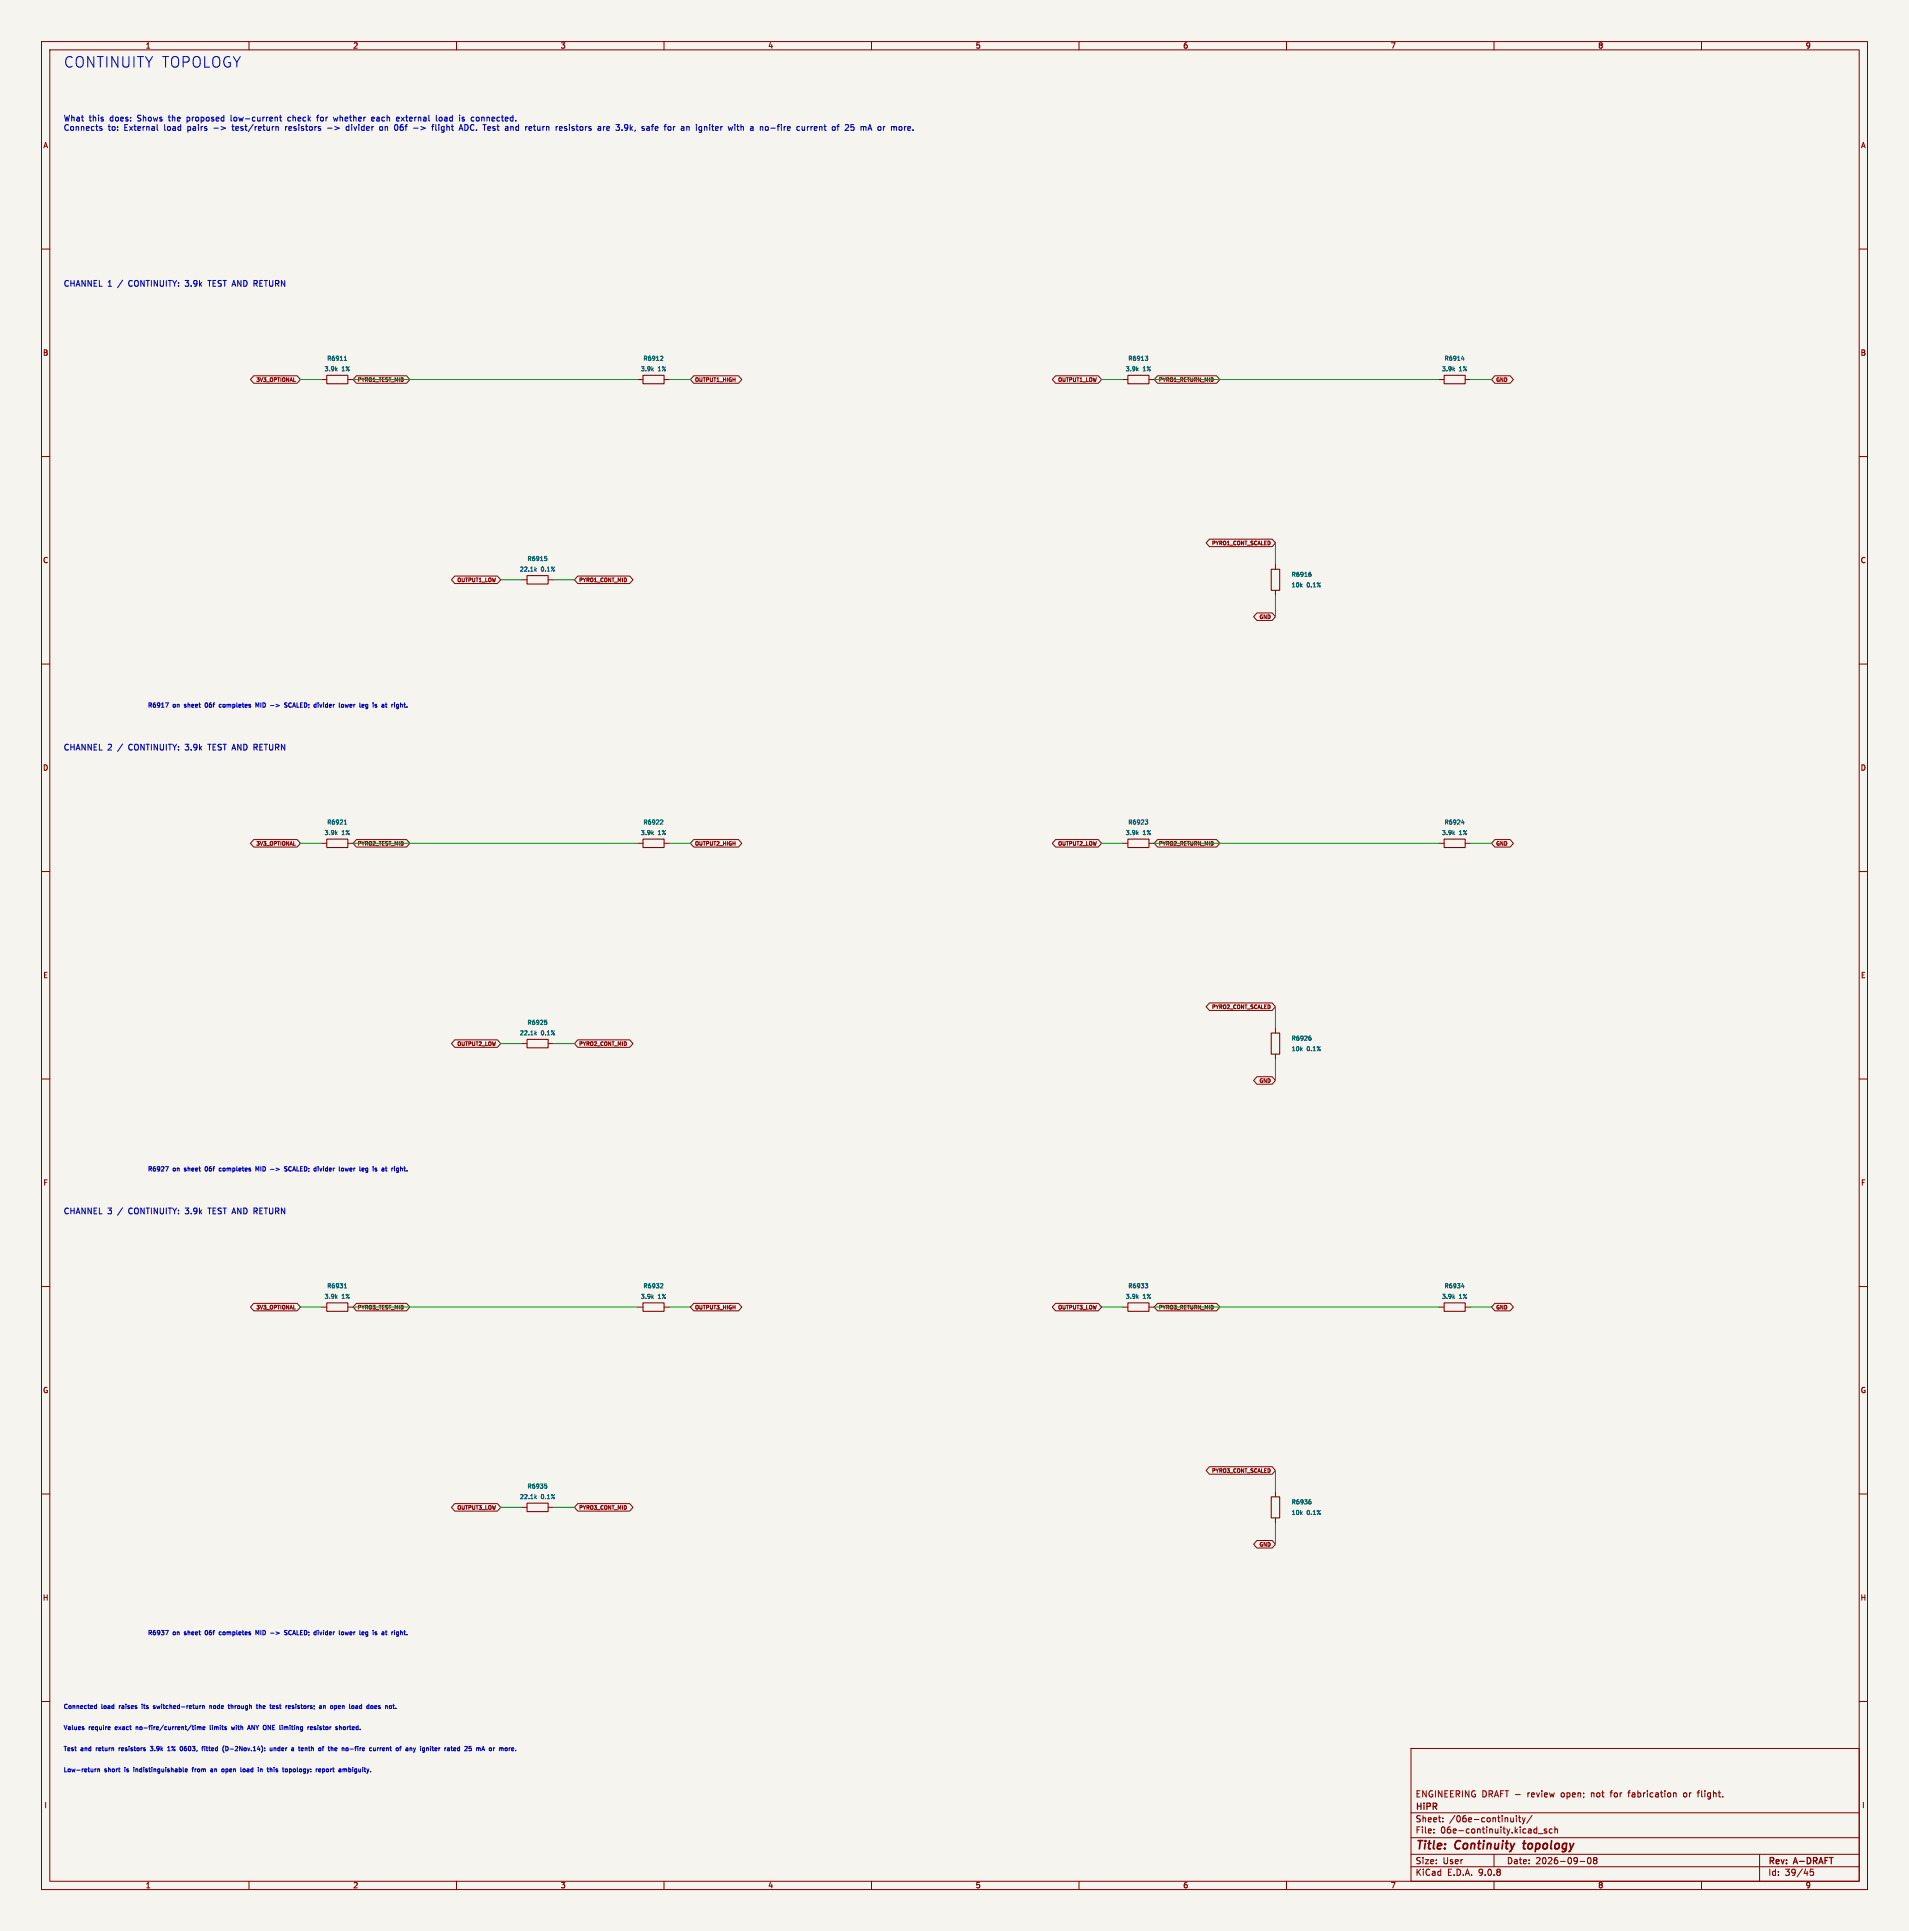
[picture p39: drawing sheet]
<svg xmlns="http://www.w3.org/2000/svg" width="460mm" height="465mm" viewBox="0 0 460 465" stroke-linecap="round" stroke-linejoin="round" font-family="sans-serif">
<defs><g id="words">
<text font-size="3.5" fill="#0000c2" x="15.2" y="16.5">CONTINUITY TOPOLOGY</text>
<g font-size="2.8" fill="#840000">
<text x="341" y="446.2">Title:</text>
<text x="350.7" y="446.2">Continuity</text>
<text x="367.9" y="446.2">topology</text>
</g>
<g font-size="2.1" fill="#840000">
<text x="341" y="436.5">HiPR</text>
<text x="341" y="433.3">ENGINEERING DRAFT -</text>
<text x="368.2" y="433.3">review</text>
<text x="376.4" y="433.3">open;</text>
<text x="383.8" y="433.3">not</text>
<text x="388.7" y="433.3">for</text>
<text x="393.1" y="433.3">fabrication</text>
<text x="406.5" y="433.3">or</text>
<text x="410.1" y="433.3">flight.</text>
<text x="341" y="442">File:</text>
<text x="341" y="439.3">Sheet:</text>
<text x="347.1" y="442">06e-continuity.kicad_sch</text>
<text x="349.2" y="439.3">/06e-continuity/</text>
<text x="341" y="449.4">Size:</text>
<text x="347.7" y="449.4">User</text>
<text x="363" y="449.4">Date:</text>
<text x="370" y="449.4">2026-09-08</text>
<text x="426" y="449.6">Rev:</text>
<text x="432.4" y="449.6">A-DRAFT</text>
<text x="341" y="452.2">KiCad</text>
<text x="348.7" y="452.2">E.D.A.</text>
<text x="356.3" y="452.2">9.0.8</text>
<text x="426" y="452.2">Id:</text>
<text x="430.1" y="452.2">39/45</text>
</g>
<g font-size="1.9" fill="#0000c2">
<text x="15.2" y="29.6">What</text>
<text x="21.4" y="29.6">this</text>
<text x="26.5" y="29.6">does:</text>
<text x="33.3" y="29.6">Shows</text>
<text x="41" y="29.6">the</text>
<text x="45.5" y="29.6">proposed</text>
<text x="56.3" y="29.6">low-current</text>
<text x="70.2" y="29.6">check</text>
<text x="77.5" y="29.6">for</text>
<text x="81.6" y="29.6">whether</text>
<text x="90.9" y="29.6">each</text>
<text x="97.1" y="29.6">external</text>
<text x="106.8" y="29.6">load</text>
<text x="112.6" y="29.6">is</text>
<text x="115.7" y="29.6">connected.</text>
<text x="15.2" y="31.8">Connects</text>
<text x="26" y="31.8">to:</text>
<text x="30" y="31.8">External</text>
<text x="39.8" y="31.8">load</text>
<text x="45.5" y="31.8">pairs</text>
<text x="52" y="31.8">-&gt;</text>
<text x="56.7" y="31.8">test/return</text>
<text x="69.6" y="31.8">resistors</text>
<text x="79.9" y="31.8">-&gt;</text>
<text x="84.6" y="31.8">divider</text>
<text x="92.9" y="31.8">on</text>
<text x="96.7" y="31.8">06f</text>
<text x="101.4" y="31.8">-&gt;</text>
<text x="106.1" y="31.8">flight</text>
<text x="112.9" y="31.8">ADC. Test</text>
<text x="124.2" y="31.8">and</text>
<text x="129.3" y="31.8">return</text>
<text x="136.8" y="31.8">resistors</text>
<text x="147.1" y="31.8">are</text>
<text x="151.7" y="31.8">3.9k,</text>
<text x="158" y="31.8">safe</text>
<text x="163.7" y="31.8">for</text>
<text x="167.9" y="31.8">an</text>
<text x="171.6" y="31.8">igniter</text>
<text x="179.6" y="31.8">with</text>
<text x="185" y="31.8">a</text>
<text x="187.6" y="31.8">no-fire</text>
<text x="196.6" y="31.8">current</text>
<text x="205.3" y="31.8">of</text>
<text x="208.6" y="31.8">25</text>
<text x="212.5" y="31.8">mA</text>
<text x="216.8" y="31.8">or</text>
<text x="220.2" y="31.8">more.</text>
<text x="15.2" y="69.3">CHANNEL 1</text>
<text x="28.5" y="69.3">/</text>
<text x="31.2" y="69.3">CONTINUITY:</text>
<text x="45" y="69.3">3.9k</text>
<text x="50.7" y="69.3">TEST AND RETURN</text>
<text x="15.2" y="181">CHANNEL 2</text>
<text x="28.5" y="181">/</text>
<text x="31.2" y="181">CONTINUITY:</text>
<text x="45" y="181">3.9k</text>
<text x="50.7" y="181">TEST AND RETURN</text>
<text x="15.2" y="292.8">CHANNEL 3</text>
<text x="28.5" y="292.8">/</text>
<text x="31.2" y="292.8">CONTINUITY:</text>
<text x="45" y="292.8">3.9k</text>
<text x="50.7" y="292.8">TEST AND RETURN</text>
</g>
<g font-size="1.8" fill="#840000">
<text x="35" y="11.9">1</text>
<text x="85" y="11.9">2</text>
<text x="135" y="11.9">3</text>
<text x="185" y="11.9">4</text>
<text x="235" y="11.9">5</text>
<text x="285" y="11.9">6</text>
<text x="335" y="11.9">7</text>
<text x="385" y="11.9">8</text>
<text x="435" y="11.9">9</text>
<text x="10.3" y="35.9">A</text>
<text x="448.3" y="35.9">A</text>
<text x="10.3" y="85.9">B</text>
<text x="448.3" y="85.9">B</text>
<text x="10.3" y="135.9">C</text>
<text x="448.3" y="135.9">C</text>
<text x="10.3" y="185.9">D</text>
<text x="448.3" y="185.9">D</text>
<text x="10.3" y="235.9">E</text>
<text x="448.3" y="235.9">E</text>
<text x="10.3" y="285.9">F</text>
<text x="448.3" y="285.9">F</text>
<text x="10.3" y="335.9">G</text>
<text x="448.3" y="335.9">G</text>
<text x="10.2" y="385.9">H</text>
<text x="448.2" y="385.9">H</text>
<text x="10.6" y="435.9">I</text>
<text x="448.6" y="435.9">I</text>
<text x="35" y="455.2">1</text>
<text x="85" y="455.2">2</text>
<text x="135" y="455.2">3</text>
<text x="185" y="455.2">4</text>
<text x="235" y="455.2">5</text>
<text x="285" y="455.2">6</text>
<text x="335" y="455.2">7</text>
<text x="385" y="455.2">8</text>
<text x="435" y="455.2">9</text>
</g>
<g font-size="1.5" fill="#0000c2">
<text x="35.6" y="170.7">R6917</text>
<text x="41.7" y="170.7">on</text>
<text x="44.6" y="170.7">sheet</text>
<text x="49.9" y="170.7">06f</text>
<text x="53.5" y="170.7">completes</text>
<text x="62.5" y="170.7">MID</text>
<text x="66.3" y="170.7">-&gt;</text>
<text x="70" y="170.7">SCALED;</text>
<text x="77.3" y="170.7">divider</text>
<text x="83.6" y="170.7">lower</text>
<text x="88.8" y="170.7">leg</text>
<text x="92.3" y="170.7">is</text>
<text x="94.7" y="170.7">at</text>
<text x="97.3" y="170.7">right.</text>
<text x="35.6" y="282.5">R6927</text>
<text x="41.7" y="282.5">on</text>
<text x="44.6" y="282.5">sheet</text>
<text x="49.9" y="282.5">06f</text>
<text x="53.5" y="282.5">completes</text>
<text x="62.5" y="282.5">MID</text>
<text x="66.3" y="282.5">-&gt;</text>
<text x="70" y="282.5">SCALED;</text>
<text x="77.3" y="282.5">divider</text>
<text x="83.6" y="282.5">lower</text>
<text x="88.8" y="282.5">leg</text>
<text x="92.3" y="282.5">is</text>
<text x="94.7" y="282.5">at</text>
<text x="97.3" y="282.5">right.</text>
<text x="35.6" y="394.2">R6937</text>
<text x="41.7" y="394.2">on</text>
<text x="44.6" y="394.2">sheet</text>
<text x="49.9" y="394.2">06f</text>
<text x="53.5" y="394.2">completes</text>
<text x="62.5" y="394.2">MID</text>
<text x="66.3" y="394.2">-&gt;</text>
<text x="70" y="394.2">SCALED;</text>
<text x="77.3" y="394.2">divider</text>
<text x="83.6" y="394.2">lower</text>
<text x="88.8" y="394.2">leg</text>
<text x="92.3" y="394.2">is</text>
<text x="94.7" y="394.2">at</text>
<text x="97.3" y="394.2">right.</text>
<text x="15.2" y="412">Connected</text>
<text x="24.4" y="412">load</text>
<text x="28.9" y="412">raises</text>
<text x="34.6" y="412">its</text>
<text x="37.6" y="412">switched-return</text>
<text x="51.4" y="412">node</text>
<text x="56.2" y="412">through</text>
<text x="63.3" y="412">the</text>
<text x="66.8" y="412">test</text>
<text x="70.8" y="412">resistors;</text>
<text x="79.1" y="412">an</text>
<text x="82.1" y="412">open</text>
<text x="86.9" y="412">load</text>
<text x="91.3" y="412">does</text>
<text x="15.2" y="417.1">Values</text>
<text x="21.4" y="417.1">require</text>
<text x="27.9" y="417.1">exact</text>
<text x="33.2" y="417.1">no-fire/current/time</text>
<text x="51.3" y="417.1">limits</text>
<text x="56.7" y="417.1">with</text>
<text x="60.9" y="417.1">ANY ONE</text>
<text x="69.1" y="417.1">limiting</text>
<text x="76.1" y="417.1">resistor</text>
<text x="83.1" y="417.1">shorted.</text>
<text x="15.2" y="422.2">Test</text>
<text x="19.4" y="422.2">and</text>
<text x="23.3" y="422.2">return</text>
<text x="29.1" y="422.2">resistors</text>
<text x="36.9" y="422.2">3.9k</text>
<text x="41.3" y="422.2">1%</text>
<text x="44.6" y="422.2">0603,</text>
<text x="50.1" y="422.2">fitted</text>
<text x="55.3" y="422.2">(D-2Nov.14):</text>
<text x="67" y="422.2">under</text>
<text x="72.4" y="422.2">a</text>
<text x="74.4" y="422.2">tenth</text>
<text x="79.5" y="422.2">of</text>
<text x="82.1" y="422.2">the</text>
<text x="85.6" y="422.2">no-fire</text>
<text x="92.4" y="422.2">current</text>
<text x="99.1" y="422.2">of</text>
<text x="101.7" y="422.2">any</text>
<text x="105.4" y="422.2">igniter</text>
<text x="111.5" y="422.2">rated</text>
<text x="116.6" y="422.2">25</text>
<text x="119.7" y="422.2">mA</text>
<text x="123" y="422.2">or</text>
<text x="15.2" y="427.2">Low-return</text>
<text x="25.2" y="427.2">short</text>
<text x="30.2" y="427.2">is</text>
<text x="32.6" y="427.2">indistinguishable</text>
<text x="47" y="427.2">from</text>
<text x="51.7" y="427.2">an</text>
<text x="54.6" y="427.2">open</text>
<text x="59.4" y="427.2">load</text>
<text x="63.9" y="427.2">in</text>
<text x="66.4" y="427.2">this</text>
<text x="70.3" y="427.2">topology:</text>
<text x="78.6" y="427.2">report</text>
<text x="84.3" y="427.2">ambiguity.</text>
</g>
<g font-size="1.4" fill="#006464">
<text x="78.1" y="89.7">3.9k</text>
<text x="78.7" y="87.1">R6911</text>
<text x="82.4" y="89.7">1%</text>
<text x="154.3" y="89.7">3.9k</text>
<text x="154.9" y="87.1">R6912</text>
<text x="158.6" y="89.7">1%</text>
<text x="271.1" y="89.7">3.9k</text>
<text x="271.7" y="87.1">R6913</text>
<text x="275.4" y="89.7">1%</text>
<text x="347.3" y="89.7">3.9k</text>
<text x="347.9" y="87.1">R6914</text>
<text x="351.6" y="89.7">1%</text>
<text x="125.1" y="137.9">22.1k</text>
<text x="127" y="135.4">R6915</text>
<text x="130.4" y="137.9">0.1%</text>
<text x="311.1" y="141.7">10k</text>
<text x="311.1" y="139.2">R6916</text>
<text x="314.9" y="141.7">0.1%</text>
<text x="78.1" y="201.4">3.9k</text>
<text x="78.7" y="198.9">R6921</text>
<text x="82.4" y="201.4">1%</text>
<text x="154.3" y="201.4">3.9k</text>
<text x="154.9" y="198.9">R6922</text>
<text x="158.6" y="201.4">1%</text>
<text x="271.1" y="201.4">3.9k</text>
<text x="271.7" y="198.9">R6923</text>
<text x="275.4" y="201.4">1%</text>
<text x="347.3" y="201.4">3.9k</text>
<text x="347.9" y="198.9">R6924</text>
<text x="351.6" y="201.4">1%</text>
<text x="125.1" y="249.7">22.1k</text>
<text x="127" y="247.1">R6925</text>
<text x="130.4" y="249.7">0.1%</text>
<text x="311.1" y="250.9">R6926</text>
<text x="311.1" y="253.5">10k</text>
<text x="314.9" y="253.5">0.1%</text>
<text x="78.7" y="310.6">R6931</text>
<text x="154.9" y="310.6">R6932</text>
<text x="271.7" y="310.6">R6933</text>
<text x="347.9" y="310.6">R6934</text>
<text x="78.1" y="313.2">3.9k</text>
<text x="82.4" y="313.2">1%</text>
<text x="154.3" y="313.2">3.9k</text>
<text x="158.6" y="313.2">1%</text>
<text x="271.1" y="313.2">3.9k</text>
<text x="275.4" y="313.2">1%</text>
<text x="347.3" y="313.2">3.9k</text>
<text x="351.6" y="313.2">1%</text>
<text x="127" y="358.9">R6935</text>
<text x="125.1" y="361.4">22.1k</text>
<text x="130.4" y="361.4">0.1%</text>
<text x="311.1" y="365.2">10k</text>
<text x="311.1" y="362.7">R6936</text>
<text x="314.9" y="365.2">0.1%</text>
</g>
<g font-size="1.3" fill="#840000">
<text x="61.6" y="92.2">3V3_OPTIONAL</text>
<text x="86.1" y="92.2">PYRO1_TEST_MID</text>
<text x="167.4" y="92.2">OUTPUT1_HIGH</text>
<text x="254.8" y="92.2">OUTPUT1_LOW</text>
<text x="279.1" y="92.2">PYRO1_RETURN_MID</text>
<text x="360.4" y="92.2">GND</text>
<text x="291.9" y="131.6">PYRO1_CONT_SCALED</text>
<text x="110" y="140.5">OUTPUT1_LOW</text>
<text x="139.4" y="140.5">PYRO1_CONT_MID</text>
<text x="303.3" y="149.4">GND</text>
<text x="61.6" y="204">3V3_OPTIONAL</text>
<text x="86.1" y="204">PYRO2_TEST_MID</text>
<text x="167.4" y="204">OUTPUT2_HIGH</text>
<text x="254.8" y="204">OUTPUT2_LOW</text>
<text x="279.1" y="204">PYRO2_RETURN_MID</text>
<text x="360.4" y="204">GND</text>
<text x="291.9" y="243.3">PYRO2_CONT_SCALED</text>
<text x="110" y="252.2">OUTPUT2_LOW</text>
<text x="139.4" y="252.2">PYRO2_CONT_MID</text>
<text x="303.3" y="261.1">GND</text>
<text x="61.6" y="315.7">3V3_OPTIONAL</text>
<text x="86.1" y="315.7">PYRO3_TEST_MID</text>
<text x="167.4" y="315.7">OUTPUT3_HIGH</text>
<text x="254.8" y="315.7">OUTPUT3_LOW</text>
<text x="279.1" y="315.7">PYRO3_RETURN_MID</text>
<text x="360.4" y="315.7">GND</text>
<text x="291.9" y="355.1">PYRO3_CONT_SCALED</text>
<text x="110" y="364">OUTPUT3_LOW</text>
<text x="139.4" y="364">PYRO3_CONT_MID</text>
<text x="303.3" y="372.9">GND</text>
</g>
</g></defs>
<path d="M0 0h460v465.3h-460z" fill="#f5f4ef" stroke="#f5f4ef" stroke-width=".24"/>
<g fill="none" stroke="#840000" stroke-width=".24">
<path d="M10 10h440v445.3h-440zM12 12h436v441.3h-436zM60 10v2M110 10v2M160 10v2M210 10v2M260 10v2M310 10v2M360 10v2M410 10v2M10 60h2M448 60h2"/>
<path d="M61.1 90.6h10.5l.8 .9-.8 .9h-10.5l-.7-.9zM77.5 91.5h1.2M83.8 91.5h1.3M85.9 90.6h12.1l.8 .9-.8 .9h-12.1l-.8-.9zM153.7 91.5h1.2M160 91.5h1.3M167.2 90.6h10.8l.7 .9-.7 .9h-10.8l-.8-.9zM254.4 90.6h10.2l.8 .9-.8 .9h-10.2l-.8-.9zM270.5 91.5h1.3M276.9 91.5h1.2M278.9 90.6h14.2l.8 .9-.8 .9h-14.2l-.8-.9zM346.7 91.5h1.3"/>
<path d="M353.1 91.5h1.2M360.2 90.6h3.7l.8 .9-.8 .9h-3.7l-.8-.9zM10 110h2M448 110h2M109.6 138.8h10.3l.7 .9-.7 .9h-10.3l-.8-.9zM125.7 139.7h1.3M132.1 139.7h1.2M139.2 138.8h12.5l.8 .9-.8 .9h-12.5l-.8-.9zM291.4 129.9h15.2l.7 .9-.7 .9h-15.2l-.8-.9zM307.3 135.9v1.3M302.9 147.7h3.7l.7 .9-.7 .9h-3.7l-.8-.9zM307.3 142.3v1.2"/>
<path d="M10 160h2M448 160h2M10 210h2M61.1 202.3h10.5l.8 .9-.8 .9h-10.5l-.7-.9zM77.5 203.2h1.2M83.8 203.2h1.3M85.9 202.3h12.1l.8 .9-.8 .9h-12.1l-.8-.9zM153.7 203.2h1.2M160 203.2h1.3M167.2 202.3h10.8l.7 .9-.7 .9h-10.8l-.8-.9zM254.4 202.3h10.2l.8 .9-.8 .9h-10.2l-.8-.9zM270.5 203.2h1.3"/>
<path d="M276.9 203.2h1.2M278.9 202.3h14.2l.8 .9-.8 .9h-14.2l-.8-.9zM346.7 203.2h1.3M353.1 203.2h1.2M360.2 202.3h3.7l.8 .9-.8 .9h-3.7l-.8-.9zM448 210h2M109.6 250.6h10.3l.7 .9-.7 .9h-10.3l-.8-.9zM125.7 251.5h1.3M132.1 251.5h1.2M139.2 250.6h12.5l.8 .9-.8 .9h-12.5l-.8-.9zM291.4 241.7h15.2l.7 .9-.7 .9h-15.2l-.8-.9zM302.9 259.5h3.7l.7 .9-.7 .9h-3.7l-.8-.9z"/>
<path d="M307.3 247.7v1.2M307.3 254v1.3M10 260h2M448 260h2M10 310h2M61.1 314.1h10.5l.8 .9-.8 .9h-10.5l-.7-.9zM77.5 315h1.2M83.8 315h1.3M85.9 314.1h12.1l.8 .9-.8 .9h-12.1l-.8-.9zM153.7 315h1.2M160 315h1.3M167.2 314.1h10.8l.7 .9-.7 .9h-10.8l-.8-.9z"/>
<path d="M254.4 314.1h10.2l.8 .9-.8 .9h-10.2l-.8-.9zM270.5 315h1.3M276.9 315h1.2M278.9 314.1h14.2l.8 .9-.8 .9h-14.2l-.8-.9zM346.7 315h1.3M353.1 315h1.2M360.2 314.1h3.7l.8 .9-.8 .9h-3.7l-.8-.9zM448 310h2M291.4 353.4h15.2l.7 .9-.7 .9h-15.2l-.8-.9zM307.3 359.4v1.3M10 360h2M109.6 362.3h10.3l.7 .9-.7 .9h-10.3l-.8-.9z"/>
<path d="M125.7 363.2h1.3M132.1 363.2h1.2M139.2 362.3h12.5l.8 .9-.8 .9h-12.5l-.8-.9zM302.9 371.2h3.7l.7 .9-.7 .9h-3.7l-.8-.9zM307.3 365.8v1.2M448 360h2M10 410h2M448 410h2M340 421.3h108v32h-108zM340 436.8h108M347.7 438.9v.1M347.7 438.1v.1"/>
<path d="M364.7 438v1M364.7 438.9l-.6 .1M365.4 437.5v.2M365.4 438v1M365.9 438h.6M366.1 437.5v1.3l.4 .2M366.8 438l.4 1M367.2 439l-.4 .5M367.5 438l-.3 1M369.2 437.5l-1.3 1.9M392.2 432h.6M403.3 432.1h.5l.1 .9"/>
<path d="M406 432l-.3 .3v.4l.3 .3M409 432h.5M409.5 431.5l-.3 .2v1.3M60 453.3v2M110 453.3v2M160 453.3v2M210 453.3v2M260 453.3v2M310 453.3v2M340 449.8h108M340 446.8h108M340 442.8h108"/>
<path d="M345.5 441.6v.1M345.5 440.8v.1M360 446.8v3M360 453.3v2M370.7 441.9h1.1M372.7 440.8l-.4-.1-.2 .2 .1 .3 .5 .1v.4h-.6M374 440.8l-.4-.1-.3 .3 .2 .7h.5M374.7 440.9l.5-.1 .1 .9M374.7 440.2v1.5M380.7 448.6h1.2M382.7 447.8l.2-.2a.8 .8 0 0 1 .5 .8 .8 .8 0 0 1-.5 .7l-.4-.5zM384.2 448.3l-.2-.3 .2-.4 .5 .1 .1 .2-.3 .4"/>
<path d="M384.2 448.3l-.2 .3v.4l.2 .1h.5l.1-.3-.1-.4-.2-.1M384.2 448.3h.3M410 453.3v2M424 446.8v6.5M437 450.4h-.8v.7l.2-.1 .5 .1 .1 .2v.5l-.3 .1-.5-.1"/>
</g>
<path d="M366.9 444.2h.8M367.3 443.5l-.2 1.8 .2 .2" fill="none" stroke="#840000" stroke-width=".4"/>
<g fill="none" stroke="#840000" stroke-width=".25">
<path d="M78.7 90.4h5.1v2.1h-5.1zM154.9 90.4h5.1v2.1h-5.1zM271.8 90.4h5.1v2.1h-5.1zM348 90.4h5.1v2.1h-5.1zM127 138.7h5.1v2h-5.1zM306.3 137.2h2.1v5.1h-2.1zM78.7 202.2h5.1v2h-5.1zM154.9 202.2h5.1v2h-5.1zM271.8 202.2h5.1v2h-5.1zM348 202.2h5.1v2h-5.1zM127 250.5h5.1v2h-5.1zM306.3 248.9h2.1v5.1h-2.1z"/>
<path d="M78.7 314h5.1v2h-5.1zM154.9 314h5.1v2h-5.1zM271.8 314h5.1v2h-5.1zM348 314h5.1v2h-5.1zM127 362.2h5.1v2.1h-5.1zM306.3 360.7h2.1v5.1h-2.1z"/>
</g>
<g fill="none" stroke="#006464" stroke-width=".24">
<path d="M81 89l.3 .4M81.3 88.7l-.4 .4M82.9 86.8h.6M83 86.1l.2-.3v1M157.2 89l.3 .4M157.5 88.7l-.4 .4M159.3 85.8l.3 .1 .1 .2-.6 .7h.6M274 89l.3 .4M274.3 88.7l-.4 .4M275.9 85.8h.7l-.4 .4 .3 .1 .1 .3-.5 .2M350.2 89l.3 .4M350.5 88.7l-.4 .4"/>
<path d="M352.2 86.5h.6M352.7 86.2v.6M129 137.3l.3 .3M129.3 137l-.4 .3M131.3 134.1h.4M131.4 134.5l.4 .2-.1 .3-.3 .1M315.5 138.3l.4 .2v.3l-.4 .1M315.6 137.9h.2M82.9 198.6h.6M83 197.8l.2-.2v1M159.3 197.6h.3l.1 .3-.6 .7h.6M275.9 197.6h.7l-.4 .4 .3 .1 .1 .3-.5 .2"/>
<path d="M352.2 198.3h.6M352.7 197.9v.7M81 200.8l.3 .3M81.3 200.5l-.4 .3M157.2 200.8l.3 .3M157.5 200.5l-.4 .3M274 200.8l.3 .3M274.3 200.5l-.4 .3M350.2 200.8l.3 .3M350.5 200.5l-.4 .3M129 249l.3 .4M129.3 248.7l-.4 .4"/>
<path d="M131.3 245.8h.4M131.4 246.2l.4 .2-.1 .4-.3 .1M315.5 250l.4 .2v.4l-.4 .1M315.6 249.7h.2M81 312.5l.3 .4M81.3 312.2l-.4 .4M82.9 310.4h.6M83 309.6l.2-.3v1.1M157.2 312.5l.3 .4M157.5 312.2l-.4 .4M159.3 309.3l.3 .1 .1 .2-.6 .8h.6M274 312.5l.3 .4"/>
<path d="M274.3 312.2l-.4 .4M275.9 309.3h.7l-.4 .4 .3 .1 .1 .4-.5 .2M350.2 312.5l.3 .4M350.5 312.2l-.4 .4M352.2 310h.6M352.7 309.7v.7M131.3 357.6h.4M131.4 358l.4 .2-.1 .3-.3 .1M129 360.8l.3 .4M129.3 360.5l-.4 .4M315.5 361.8l.4 .2v.3l-.4 .1M315.6 361.4h.2"/>
</g>
<g fill="none" stroke="#009600" stroke-width=".24">
<path d="M72.4 91.5h5.1M85.1 91.5h68.6M161.3 91.5h5.1M265.4 91.5h5.1M278.1 91.5h68.6M354.3 91.5h5.1M120.6 139.7h5.1M133.3 139.7h5.1M307.3 130.8v5.1M307.3 143.5v5.1M72.4 203.2h5.1M85.1 203.2h68.6"/>
<path d="M161.3 203.2h5.1M265.4 203.2h5.1M278.1 203.2h68.6M354.3 203.2h5.1M120.6 251.5h5.1M133.3 251.5h5.1M307.3 242.6v5.1M307.3 255.3v5.1M72.4 315h5.1M85.1 315h68.6M161.3 315h5.1M265.4 315h5.1"/>
<path d="M278.1 315h68.6M354.3 315h5.1M307.3 354.3v5.1M120.6 363.2h5.1M133.3 363.2h5.1M307.3 367v5.1"/>
</g>
<g fill="none" stroke="#0000c2" stroke-width=".24">
<path d="M24.1 30.9l.4 .1 .1 .2-.2 .2h-.4M24.1 30.6h.4M37.9 30v1.2l.2 .2M55.7 27.8v1.2l.2 .2M55.9 30.5h.5M66.5 30.6h.5l.1 .8M66.5 30.5v.9M66.5 28.2l.4 .2v.8M67.3 28.2h.6M67.5 27.8v1.2l.4 .2M68.8 30.5v.9M69.2 30.5l-.4 .3"/>
<path d="M69.9 28.2l-.6 .3 .1 .5 .5 .2M76.3 28.2h.5M76.8 27.8l-.3 .2v1.2M78.9 30.9h1.1M80.3 28.2l.3 1 .3-.7 .2 .7M84.1 30.6l-.4-.1-.3 .3 .1 .6h.6M89.5 28.7l.7-.1-.1-.3-.4-.1-.2 .2 .1 .7h.5M91.5 30.6l.2-.1 .4 .1v.8l-.6-.1zM95.6 28.3l.4-.1 .2 .4-.7 .1M95.6 29.1h.5M95.7 30.1a.93 .93 0 0 1-.2 1.3M99.7 30.9h1"/>
<path d="M104 30.5h.5M104.2 30.2v1.2M105 30v1.2l.2 .2M105.1 27.8v1.2l.2 .2M106.4 28.3l-.3-.1-.3 .3 .1 .6h.5M110.6 31.4l.5-1.4 .4 1.4M110.7 31h.7M111.9 28.3l-.4-.1-.2 .2 .1 .2 .5 .2v.3h-.6M112.3 30h-.3v1.4h.3M115.2 28.2l-.5 .3 .1 .5 .4 .2M123.1 30.6h.5M127.9 30.5l.2 .3-.6 .2"/>
<path d="M128.1 31.4h-.2M128.5 30.5h.6M134.9 31.4h.5M134.9 30.6l.4-.1 .2 .3-.7 .2M136 31.4h.4M136.4 30.5l-.4 .2 .1 .2 .3 .1M145.4 30.5v.9M145.8 30.5l-.4 .3M146.7 30.5l-.5 .2 .1 .7h.4M146.9 30.8l-.7 .2M148.4 30h.9l-.5 .6M150.5 30.6l.2 .3 .4-.1"/>
<path d="M151.1 31.3l-.5 .1M151.1 30.1l-.4-.1-.2 .3M156.3 30.5l.2 .2v.7M156.5 31.4h-.2M156.5 30.8l-.2 .1M156.9 30.5h.6M157.5 30l-.4 .2v1.2M162.7 30.5l-.4 .3M167.8 30v.2M171 30v.2M171 30.5v.9M177.5 30.5h.6"/>
<path d="M177.7 30v1.2l.4 .2M178.5 30v1.4M179.1 30.6h-.6M183.6 30.5l.2 .2v.7M184.5 30.6v.7M185.7 30.9h1.1M193.9 30.5v.9M193.9 31.3l-.2 .1M194.5 30.5v.9M194.9 30.5l-.4 .3M195.4 30.5v.9M195.8 30.5l-.4 .3"/>
<path d="M203.7 30.2l.5-.2 .3 .4-.9 1h.9M207.5 30.6h.5M212 30.5l-.5 .3 .1 .5 .4 .1M219.2 30.5l.2 .3-.7 .2M219.3 31.4h-.1M39.9 169.4h.7l-.5 1M53.2 169.7l-.4 .2 .1 .4 .3 .1M62.4 169.4l-.4 .7-.3-.7v1M65.2 170h.8M69.2 169.4l-.6 .1a.44 .44 0 0 0 .5 .5v.4h-.5M76.7 169.4h.1M76.7 169.7v.7"/>
<path d="M82.3 169.8h.5l-.1 .6-.4-.1zM83.2 169.7l.2 .7M87.6 169.7l.1 .3-.5 .1M87.7 170.4h-.1M88.2 170.7h.3M88.5 169.7l-.4 .2 .1 .4 .3 .1M96.5 169.4v1M96.9 169.8h-.4M39.9 281.1h.7l-.5 1.1M53.2 281.5l-.4 .2 .1 .4 .3 .1M62.4 281.1l-.4 .8-.3-.8v1.1M65.2 281.8h.8"/>
<path d="M69.2 281.2h-.6a.44 .44 0 0 0 .5 .6v.3h-.5M76.7 281.1v.1M76.7 281.5v.7M82.3 281.6h.5l-.1 .5h-.4zM83.2 281.5l.2 .7M87.6 281.5l.1 .2-.5 .1M87.7 282.1l-.1 .1M88.2 282.5h.3M88.5 281.5l-.4 .2 .1 .4 .3 .1M96.5 281.1v1.1M96.9 281.5l-.4 .1M39.9 392.9h.7l-.5 1"/>
<path d="M53.2 393.2l-.4 .2 .1 .4 .3 .1M62.4 392.9l-.4 .7-.3-.7v1M65.2 393.5h.8M69.2 392.9l-.6 .1a.44 .44 0 0 0 .5 .5v.4h-.5M76.7 392.9v.1M76.7 393.2v.7M82.3 393.3h.5l-.1 .6-.4-.1zM83.2 393.2l.2 .7M87.6 393.2l.1 .3-.5 .1M87.7 393.9h-.1M88.2 394.2h.3M88.5 393.2l-.4 .2 .1 .4 .3 .1"/>
<path d="M96.5 392.9v1M96.9 393.3h-.4M20.1 416.5l.1 .1M20.1 416.1l.1 .1M20.2 416.7l-.1 .1M20.2 416.6v.1M22.7 411.5l.2 .2h.3M23.2 410.7v1M23.2 411.1l-.3-.1-.2 .2M26.4 416.1l.1 .3-.5 .1M26.5 416.8h-.1M34.2 410.7v.1"/>
<path d="M36.9 411.7h.3M36.9 411.2l.3 .2M36.9 411.2h.1M37.2 411l-.3 .2M46.1 415.7l-.9 1.4M46.3 416.1h.4M46.4 415.8v.9l.3 .1M47 415.8v.1M47 416.1v.7M47.5 416.2l.3-.1 .2 .2M47.5 416.1v.7M48 416.3l.4-.1v.6"/>
<path d="M48 416.3v.5M48.1 411v.7M48.4 411l-.3 .2M48.8 411.1h.4v.6M48.8 411v.7M48.9 416.5l.5-.1-.1-.2-.4 .1v.5h.4M50.5 411.1h.4l.1 .6M50.5 411v.7M50.6 415.8v.9l.2 .1M54.9 411h.4M55.1 411.6l.2 .1M55.7 410.7v1"/>
<path d="M55.7 416.1l.2 .7 .2-.5 .2 .5M55.7 411.1h.1M59.6 416.8l.4-1 .3 1M59.7 416.5h.5M61.7 411h.4M61.9 410.7v.9l.2 .1M62.5 410.7v1M62.8 411l-.3 .1M65.7 411.7h.4M65.7 411.1l.3-.1 .2 .3-.5 .1M68.5 416.1v.7M68.8 416.1l-.3 .1"/>
<path d="M69.5 411.7h.4M69.5 411.1l.3-.1 .2 .3-.5 .1M74.2 416.1v.7M74.5 416.1l-.3 .2M74.8 416.5l.5-.1-.1-.2-.4 .1v.5h.4M77 411.7h.4M77 411.1h.4v.6M77.4 411.3l-.4 .1M77.9 411.1h.4l.1 .6M77.9 411v.7M81.7 411l-.2 .2 .2 .5M81.8 416.2h.4v.6"/>
<path d="M81.8 415.8v1M82 411.3l-.5 .1M84.2 410.7v.9M85.7 411.6l.5 .1M85.7 411.1h.4l.1 .6M86.2 411.3l-.5 .2M90.3 411.4l.5-.1-.1-.2-.4 .1v.5h.4M94.6 411h.4M94.8 411.7h.2M95.4 411.6v.1M22.9 426.3v.7M23.2 426.3l-.3 .2"/>
<path d="M23.5 426.4l.4-.1 .1 .7M23.5 426.3v.7M28.5 426.3h.4M28.8 427h.1M32.2 425.9v.1M36.2 420.8h.6M36.2 421.8l.4 .1M40.4 421.9h.6M40.4 421.1l.3-.3v1.1M43.9 420.9v.9M44.1 425.9v.9l.2 .2M44.6 426.6l.5-.1v-.2l-.5 .1 .1 .5h.4"/>
<path d="M46.2 426.3h.4M46.5 425.9l-.1 .2v.9M48.6 421.2h.4M49 420.8l-.3 .2v.9M49.3 420.8v.1M49.3 421.2v.7M50.8 426.3l.4 .1M51.2 426.5l-.5 .2 .2 .3 .3-.1M53.6 426.3l.4 .2-.1 .4-.3 .1M53.7 421.6l.3 .7M54 420.7l-.3 .7M54.9 421.1l-.5-.3v1.1l.5-.3"/>
<path d="M58 425.9v.9M59 426.4l-.3-.1-.2 .2 .1 .4h.4M62.7 426.4l.4-.1 .1 .7M62.7 426.3v.7M65.1 421.2v.6h.4M65.4 426.3l.1 .7M65.5 421.2v.7M66 421.3l.4-.1 .1 .7M66 421.2v.7M69.1 426.3l.2 .2-.2 .5M69.7 426.3v1M69.7 426.9l.1 .1"/>
<path d="M69.8 426.3h-.1M71.9 421.2h.4M72 420.8v.9M73.7 421.2h.2M76.8 426.6l.5-.1-.1-.2-.4 .1v.5h.4M77.7 426.3l.5 .1M77.7 426.3v1M78.2 426.9h-.5M81.1 421.2l.1 .2-.5 .1M82.8 426.3l.3 .1M83.1 426.4l.4-.1v.7M83.1 426.4v.6"/>
<path d="M84.3 421.5h.8M90.4 421.8l-.3 .1M90.4 421.2v.7M90.9 421.2v.7M91.2 421.2l-.3 .2M91.6 421.2v.7M91.9 421.2l-.3 .2M97.8 421.2h.4l.1 .7M98.3 421.4l-.5 .2 .1 .3 .4-.1M101.3 420.8v.1M101.3 420.8l.1 .1M103.7 420.8v.1"/>
<path d="M103.7 420.8l.1 .1M104.2 420.8v.9M105.1 421.2l-.3 .1v.5l.3 .1M105.3 421.4l-.5 .1M110.7 421.2h-.3l-.2 .2 .1 .4h.4M110.7 420.8v1.1M115.3 421.3l.4-.1v.7M116.4 420.8l-.3 1.1M118.9 421.2v.7M119.2 421.2l-.3 .2"/>
</g>
<use href="#words"/>
</svg>
